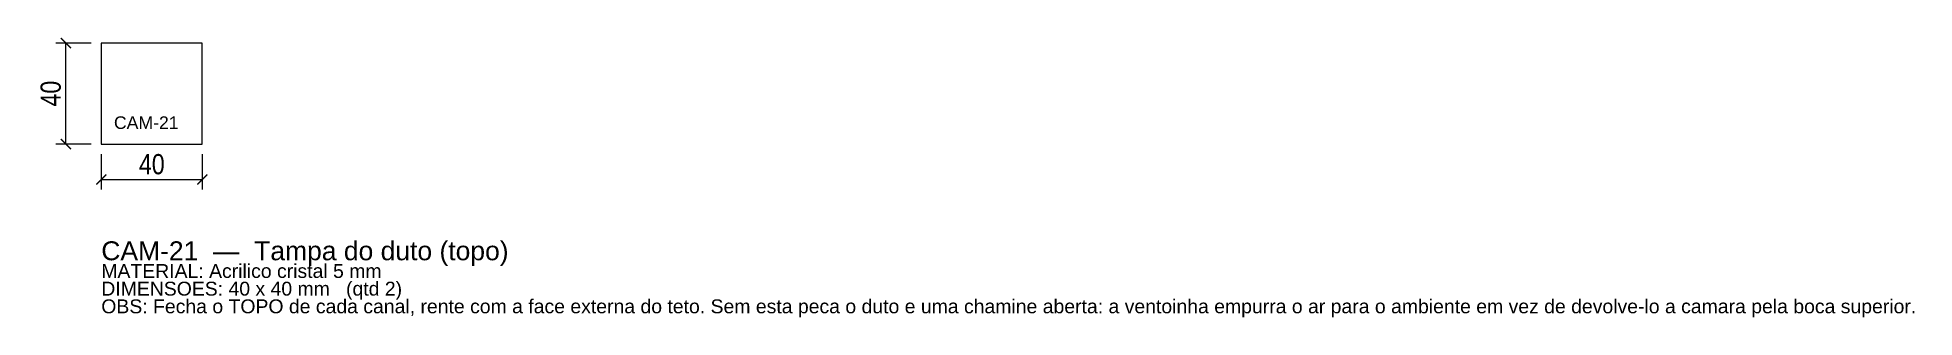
# Model space of a CAD drawing. Header units: millimetres. Extents: x -25 to 718, y -69 to 42.
import ezdxf

# ---------------------------------------------------------------- set-up
doc = ezdxf.new("R2010")
doc.units = ezdxf.units.MM
for name, color, linetype in [('CORTE', 1, 'Continuous'), ('COTA', 4, 'Continuous'), ('GRAVACAO', 3, 'Continuous'), ('TEXTO', 7, 'Continuous')]:
    doc.layers.add(name, color=color, linetype=linetype)
doc.styles.add('ARIAL', font='arial.ttf')
doc.styles.add('OpenSansCondensed-Light', font='OpenSansCondensed-Light.ttf')
doc.dimstyles.new('EZDXF', dxfattribs={"dimtxt": 8, "dimasz": 4, "dimexe": 4, "dimexo": 4, "dimgap": 2, "dimtad": 1, "dimdec": 0, "dimdsep": 46, "dimtxsty": 'OpenSansCondensed-Light', "dimblk": 'ARCHTICK', "dimcen": 2.5, "dimclrd": 4, "dimclre": 4, "dimclrt": 4, "dimazin": 3, "dimtfac": 0.5, "dimtmove": 2, "dimatfit": 3})

# ---------------------------------------------------------------- blocks, each defined once
blk = doc.blocks.new('_ARCHTICK')
at = {"color": 0, "linetype": 'BYBLOCK', "const_width": 0.15}
blk.add_lwpolyline([(-0.5, -0.5), (0.5, 0.5)], dxfattribs=at)

msp = doc.modelspace()

# ---------------------------------------------------------------- linework, layer by layer
at = {"layer": 'CORTE'}
msp.add_lwpolyline([(0, 0), (40, 0), (40, 40), (0, 40)], close=True, dxfattribs=at)

# ---------------------------------------------------------------- texts
at = {"layer": 'GRAVACAO', "style": 'ARIAL'}
msp.add_text('CAM-21', height=5, dxfattribs=at).set_placement((5, 6))
at = {"layer": 'TEXTO', "style": 'ARIAL'}
for s, height, p in [('CAM-21  —  Tampa do duto (topo)', 7.5, (0, -46)), ('MATERIAL: Acrilico cristal 5 mm', 5.5, (0, -53)), ('DIMENSOES: 40 x 40 mm   (qtd 2)', 5.5, (0, -60)), ('OBS: Fecha o TOPO de cada canal, rente com a face externa do teto. Sem esta peca o duto e uma chamine aberta: a ventoinha empurra o ar para o ambiente em vez de devolve-lo a camara pela boca superior.', 5.5, (0, -67))]:
    msp.add_text(s, height=height, dxfattribs=at).set_placement(p)

# ---------------------------------------------------------------- dimensions: what is measured, and where the dimension line sits
at = {"layer": 'COTA'}
msp.add_linear_dim(base=(-14, 0), p1=(0, 0), p2=(0, 40), angle=90, dimstyle='EZDXF', dxfattribs=at).render()
msp.add_linear_dim(base=(0, -14), p1=(0, 0), p2=(40, 0), dimstyle='EZDXF', dxfattribs=at).render()

doc.saveas('drawing.dxf')
